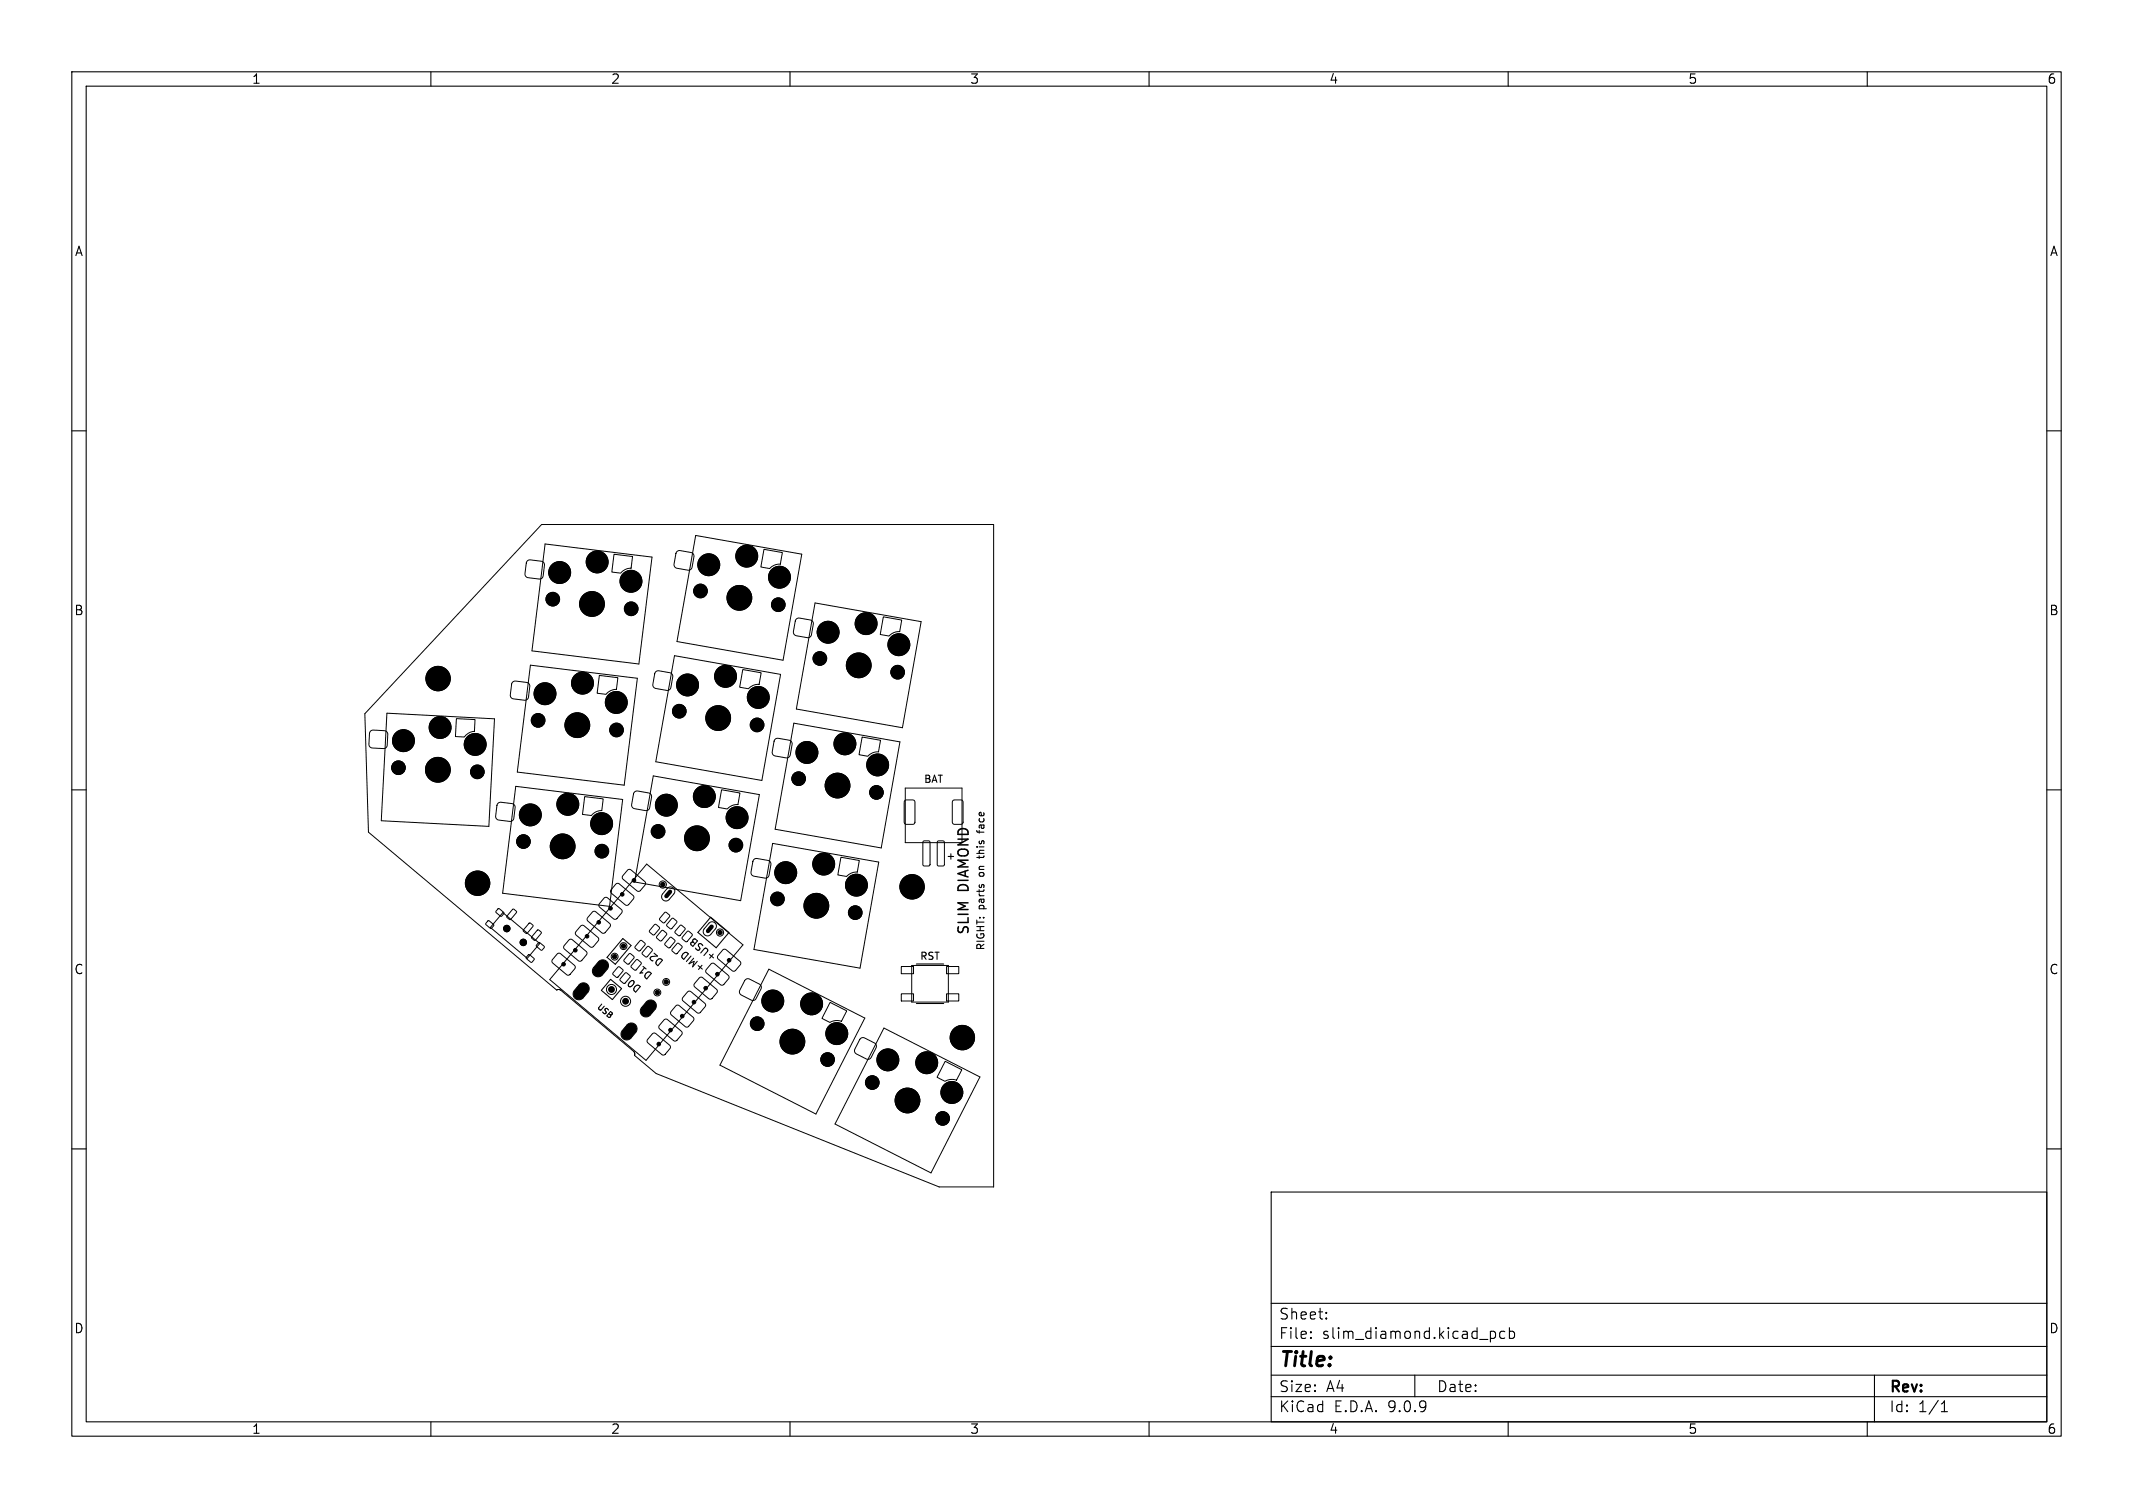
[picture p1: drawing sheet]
<svg xmlns="http://www.w3.org/2000/svg" width="297mm" height="210mm" viewBox="0 0 297 210" stroke-linecap="round" stroke-linejoin="round" font-family="sans-serif">
<defs><g id="words">
<text font-size="2.8" x="178" y="190.9">Title:</text>
<g font-size="2.1">
<text x="178" y="184">Sheet:</text>
<text x="178" y="186.7">File:</text>
<text x="184.1" y="186.7">slim_diamond.kicad_pcb</text>
<text x="178" y="196.9">KiCad</text>
<text x="178" y="194.1">Size:</text>
<text x="184.7" y="194.1">A4</text>
<text x="185.7" y="196.9">E.D.A.</text>
<text x="193.3" y="196.9">9.0.9</text>
<text x="200" y="194.1">Date:</text>
<text x="263" y="194.3">Rev:</text>
<text x="263" y="196.9">Id:</text>
<text x="267.1" y="196.9">1/1</text>
</g>
<g font-size="1.9">
<text x="135.2" y="124.2" transform="rotate(-90 135.2 124.2)">DIAMOND</text>
<text x="135.2" y="130.3" transform="rotate(-90 135.2 130.3)">SLIM</text>
</g>
<g font-size="1.8">
<text x="35" y="11.9">1</text>
<text x="85" y="11.9">2</text>
<text x="135" y="11.9">3</text>
<text x="185" y="11.9">4</text>
<text x="235" y="11.9">5</text>
<text x="285" y="11.9">6</text>
<text x="10.3" y="35.9">A</text>
<text x="285.4" y="35.9">A</text>
<text x="10.3" y="85.9">B</text>
<text x="285.3" y="85.9">B</text>
<text x="10.3" y="135.9">C</text>
<text x="285.3" y="135.9">C</text>
<text x="10.3" y="185.9">D</text>
<text x="285.3" y="185.9">D</text>
<text x="35" y="199.9">1</text>
<text x="85" y="199.9">2</text>
<text x="135" y="199.9">3</text>
<text x="185" y="199.9">4</text>
<text x="235" y="199.9">5</text>
<text x="285" y="199.9">6</text>
</g>
<g font-size="1.4">
<text x="128.6" y="109.2">BAT</text>
<text x="131.7" y="119.9">+</text>
<text x="137.3" y="119" transform="rotate(-90 137.3 119)">this</text>
<text x="137.3" y="115.3" transform="rotate(-90 137.3 115.3)">face</text>
<text x="137.3" y="121.8" transform="rotate(-90 137.3 121.8)">on</text>
<text x="137.3" y="126.7" transform="rotate(-90 137.3 126.7)">parts</text>
<text x="89.6" y="137.4" transform="rotate(-140 89.6 137.4)">D0</text>
<text x="91.2" y="135.6" transform="rotate(-140 91.2 135.6)">D1</text>
<text x="92.7" y="133.7" transform="rotate(-140 92.7 133.7)">D2</text>
<text x="98.5" y="134.7" transform="rotate(-140 98.5 134.7)">+MID</text>
<text x="100.1" y="133.1" transform="rotate(-140 100.1 133.1)">+USB</text>
<text x="128" y="133.9">RST</text>
<text x="137.3" y="132.4" transform="rotate(-90 137.3 132.4)">RIGHT:</text>
</g>
<text font-size="1.1" x="82.8" y="140.4" transform="rotate(40 82.8 140.4)">USB</text>
</g></defs>
<g fill="none" stroke="#000" stroke-width=".15">
<path d="M10 10h277v190h-277zM12 12h273v186h-273zM60 10v2M110 10v2M160 10v2M210 10v2M260 10v2M10 60h2M285 60h2M10 110h2M136 115.7l.2 .2h.8M136.3 115.7v.3"/>
<path d="M136.3 119.2v.4M285 110h2M85 136.4l1.6 1.3-1.3 1.5-1.6-1.3zM86.7 130.7l1.2 1-2.2 2.6-1.2-1zM99 127.7l2.5 2.2-1.8 2.1-2.5-2.1zM127.6 134.3h3.8M127.6 139.8h3.8M10 160h2M177 166h108v32h-108zM285 160h2M60 198v2M110 198v2"/>
<path d="M160 198v2M177 194.5h108M177 191.5h108M177 187.5h108M177 181.5h108M182.5 186.3h.1l-.1 .1M182.5 186.3v.1M182.5 185.5v.1M182.5 185.5h.1l-.1 .1M184.7 183.6v.1M184.7 183.6h-.1l.1 .1M184.7 182.8v.1"/>
<path d="M184.7 182.8h-.1l.1 .1M197 191.5v3M207.5 185.5l.5-.1 .2 .3v.4l-.1 .2-.1 .1-.5-.1M209.5 185.5l-.4-.1-.3 .3v.4l.2 .2 .1 .1 .4-.1M210 198v2M210.2 185.5l.4-.1 .3 .3v.4l-.2 .2-.1 .1-.4-.1M210.2 184.9v1.5M260 198v2M261 191.5v6.5M270.3 196.6h.9M270.3 195.5l.4-.4v1.5"/>
</g>
<g fill="none" stroke="#000" stroke-width=".14">
<path d="M73.5 78.1l.3-.1 1.6 .2 .3 .1 .1 .4-.2 1.5-.2 .3-.3 .1-1.6-.1-.3-.2-.1-.4 .2-1.5zM75.4 73h63v92.3h-7.6l-39.4-15.8-3-2.5v-.4l-.2-.2-10.1-8.5-.3-.1-.3 .1-26.2-22-.5-16.5zM75.9 75.8l14.9 1.8-1.8 14.9-14.9-1.9zM85.5 77.2l2.6 .3-.2 1.6-.9 .2-.6 .5-1.2-.1zM94.2 76.9l.2-.2h.3l1.5 .2 .3 .2 .1 .4-.2 1.5-.2 .3-.4 .1-1.5-.3-.4-.2v-.3zM96.9 74.6l14.7 2.6-2.6 14.7-14.7-2.6zM106.4 76.5l2.5 .5-.2 1.6-.9 .1-.6 .5-1.3-.2zM53.9 99.3l15 .8-.8 15-15-.8zM71.4 94.9l.4-.1 1.5 .2 .4 .2 .1 .4-.2 1.5-.2 .3-.4 .1-1.5-.2-.3-.2-.1-.3 .1-1.5zM73.9 92.6l14.8 1.9-1.8 14.8-14.9-1.8zM83.5 94.1l2.5 .3-.2 1.6-.8 .2-.6 .5-1.3-.2zM91.3 93.6l.2-.2h.2l1.6 .3 .3 .2 .1 .4-.3 1.4-.2 .4h-.4l-1.5-.2-.3-.2-.1-.4z"/>
<path d="M93.9 91.3l14.8 2.6-2.6 14.8-14.8-2.6zM103.4 93.2l2.6 .5-.3 1.6-.9 .2-.6 .4-1.2-.2zM110.8 86.3l.3-.2h.2l1.5 .2 .4 .2v.4l-.2 1.5-.2 .3-.4 .1-1.5-.3-.3-.2-.1-.3zM113.5 84l14.8 2.6-2.6 14.7-14.8-2.6zM123 85.9l2.6 .5-.3 1.6-.9 .1-.6 .5-1.2-.2zM51.6 101.8l.4-.1 1.5 .1 .4 .1 .1 .4-.1 1.5-.1 .3-.4 .2-1.6-.1-.3-.2-.1-.4v-1.5zM63.5 100.1l2.6 .1v1.6l-.9 .3-.5 .5h-1.3zM69.4 111.8l.4-.1 1.5 .2 .3 .2 .1 .4-.2 1.5-.1 .3-.4 .1-1.6-.2-.3-.2-.1-.4 .2-1.4zM71.8 109.5l14.9 1.8-1.8 14.9-14.9-1.8zM81.4 110.9l2.6 .4-.2 1.6-.9 .2-.6 .5-1.2-.2zM88.3 110.3l.2-.1h.3l1.5 .2 .3 .2 .1 .4-.2 1.5-.2 .3-.4 .1-1.5-.3-.4-.2v-.4zM91 108.1l14.7 2.6-2.6 14.7-14.7-2.6z"/>
<path d="M100.5 110l2.5 .4-.3 1.6-.8 .2-.6 .5-1.3-.3zM104.9 119.7l.3-.1h.2l1.5 .2 .4 .2v.4l-.2 1.5-.2 .3-.4 .1-1.5-.3-.3-.2-.1-.4zM107.6 117.5l14.8 2.6-2.6 14.7-14.8-2.6zM107.9 103l.2-.2h.3l1.5 .3 .3 .2 .1 .4-.3 1.4-.2 .4h-.3l-1.6-.2-.3-.2-.1-.4zM110.5 100.7l14.8 2.6-2.6 14.8-14.8-2.6zM117.1 119.4l2.6 .4-.3 1.6-.9 .2-.6 .5-1.2-.3zM120 102.6l2.6 .5-.3 1.6-.8 .2-.7 .4-1.2-.2zM126 111.5l.2-.1h.9l.3 .2v2.9l-.2 .3h-1.1l-.2-.2zM126 109.8h7.9v7.6h-7.9zM128.6 117.2l.7-.1 .2 .1v3.2l-.1 .2h-.7l-.2-.1zM130.6 117.2l.7-.1 .2 .1v3.2l-.1 .2h-.7l-.2-.1zM132.7 111.5l.2-.1h.9l.3 .2v2.9l-.2 .3h-1.1l-.2-.2z"/>
<path d="M67.9 128.3l.2-.1 .6 .6v.1l-.3 .4h-.1l-.7-.6zM69.3 126.6h.2l.7 .5-.4 .5h-.1l-.6-.6zM70 127.1l5.2 4.3-1.8 2.1-5.1-4.3zM71.4 126.6h.2l.3 .4-.8 1-.1 .1-.4-.5zM73.6 133h.2l.6 .5v.2l-.4 .3h-.1l-.6-.5zM73.7 128.6h.2l.3 .4-.8 1h-.1l-.4-.3v-.1zM74.8 129.5h.2l.4 .4-.8 1-.2 .1-.4-.5zM75 131.3h.2l.6 .5-.3 .5h-.2l-.6-.5zM77.6 132.9l.2-.2 .3 .1 1.9 1.7 .1 .3-.8 1h-.2l-.2-.1-2-1.6v-.4zM79.2 130.9l.3-.1 .2 .1 2 1.7v.3l-.8 .9-.2 .1-.2-.1-2-1.7v-.3zM80.7 137.1a.8 .8 0 0 1 1.1 0 .8 .8 0 0 1 .1 1.1l-.7 .7a.8 .8 0 0 1-1.1 .1 .8 .8 0 0 1-.1-1.1zM80.8 129l.3-.2 .2 .1 2 1.7v.3l-.7 1h-.3l-.1-.1-2-1.6-.1-.4z"/>
<path d="M82.5 127l.1-.1 .4 .1 1.9 1.7 .1 .3-.8 .9-.2 .1-.2-.1-2-1.7v-.3zM83.4 133.9a.8 .8 0 0 1 1.1 0 .8 .8 0 0 1 0 1.1l-.6 .7a.8 .8 0 0 1-1.1 .1 .8 .8 0 0 1-.1-1.1zM84.1 125.1l.2-.1h.3l2 1.7v.4l-.8 .9h-.2h-.2l-2-1.7v-.4zM85.7 123.1l.2-.1 .3 .1 2 1.7v.3l-.7 .9-.3 .1-.1-.1-2-1.7-.1-.3zM86 134.7h.3l.5 .4-.9 1-.6-.5zM87 135.5h.3l.5 .5-.9 1-.6-.5zM87.4 121.2l.1-.1h.4l1.9 1.7 .1 .4-.8 .9h-.2h-.2l-2-1.7v-.4zM87.6 132.8h.2l.5 .5-.8 1-.6-.5zM88.6 133.7h.2l.5 .4-.8 1-.6-.5zM89.1 131h.3l.4 .5-.8 1-.6-.6zM90 139.5a.8 .8 0 0 1 1.1 0 .8 .8 0 0 1 .1 1.1l-.6 .7a.8 .8 0 0 1-1.2 .1 .8 .8 0 0 1-.1-1.1zM90 120.3l13.5 11.3-13.5 16.1-13.5-11.3z"/>
<path d="M90.1 131.8h.3l.4 .5-.8 1-.6-.5zM91.1 128.8h.3l.4 .4-.8 1-.6-.5zM92.1 129.6h.3l.4 .5-.8 1-.6-.6zM92.5 127.1h.3l.5 .4-.9 1-.6-.5zM92.9 123.7a.6 .6 0 0 1 .9 0 .6 .6 0 0 1 0 .8l-.6 .8a.6 .6 0 0 1-.9 0 .6 .6 0 0 1 0-.8zM93.3 130.6h.2l.5 .4-.8 1-.6-.5zM93.5 127.9h.3l.5 .5-.9 1-.6-.5zM94.3 131.4h.2l.5 .5-.8 1-.7-.6zM94.7 128.9h.2l.5 .4-.8 1-.6-.5zM95.7 129.7h.2l.5 .5-.8 1-.6-.5zM95.7 138.1l.2-.1 .3 .1 2 1.7v.3l-.7 .9-.3 .1-.2-.1-1.9-1.7-.1-.3zM97.4 136.2l.3-.1 .1 .1 2 1.6 .1 .4-.8 .9-.2 .1-.2-.1-2-1.7v-.3z"/>
<path d="M98.7 128.5a.6 .6 0 0 1 .9 0 .6 .6 0 0 1 0 .9l-.6 .7a.6 .6 0 0 1-.9 .1 .6 .6 0 0 1 0-.9zM99 134.2l.3-.1 .2 .1 2 1.7v.3l-.8 .9-.2 .1-.2-.1-2-1.7v-.3zM100.6 132.3l.2-.1 .3 .1 2 1.6v.4l-.7 .9-.3 .1-.2-.1-1.9-1.7-.1-.3zM103.7 136.5l.3-.2h.4l1.3 .8 .3 .2v.4l-.7 1.4-.3 .2h-.4l-1.4-.7-.2-.3v-.4zM107.1 135l13.3 6.8-6.8 13.3-13.4-6.8zM115.6 139.6l2.3 1.2-.7 1.4-.9-.1-.7 .3-1.2-.6zM125.5 134.6h1.7v1h-1.7zM125.5 138.4h1.7v1h-1.7zM127 134.5h5v5.1h-5zM131.8 134.6h1.7v1h-1.7zM131.8 138.4h1.7v1h-1.7zM87.3 142.7a.8 .8 0 0 1 1.1 0 .8 .8 0 0 1 .1 1.1l-.6 .7a.8 .8 0 0 1-1.1 .1 .8 .8 0 0 1-.1-1.1z"/>
<path d="M90.8 144l.3-.1h.2l2 1.7v.4l-.7 .9h-.3h-.2l-1.9-1.7-.1-.4zM92.5 142l.1-.1 .3 .1 2 1.7 .1 .3-.8 .9-.2 .1-.2-.1-2-1.7v-.3zM94.1 140.1l.2-.1h.3l2 1.7v.4l-.8 .9h-.2h-.2l-2-1.7v-.4zM119.8 144.7l.2-.2h.4l1.4 .8 .2 .2v.4l-.7 1.4-.3 .2h-.4l-1.3-.7-.3-.3v-.4zM123.1 143.2l13.3 6.8-6.8 13.3-13.3-6.8zM131.6 147.8l2.3 1.2-.7 1.4-.9-.1-.7 .3-1.1-.6z"/>
<circle cx="77.9" cy="79.7" r="1.53"/>
<circle cx="83.1" cy="78.3" r="1.52"/>
<circle cx="98.7" cy="78.6" r="1.53"/>
<circle cx="104" cy="77.4" r="1.53"/>
<circle cx="61" cy="94.5" r="1.7"/>
<circle cx="75.9" cy="96.6" r="1.53"/>
<circle cx="77" cy="83.4" r=".95"/>
<circle cx="81.1" cy="95.1" r="1.52"/>
<circle cx="82.4" cy="84.1" r="1.73"/>
<circle cx="85.8" cy="97.8" r="1.52"/>
<circle cx="87.9" cy="80.9" r="1.53"/>
<circle cx="87.9" cy="84.8" r=".95"/>
<circle cx="94.6" cy="99" r=".95"/>
<circle cx="95.7" cy="95.4" r="1.53"/>
<circle cx="97.5" cy="82.3" r=".95"/>
<circle cx="100" cy="100" r="1.73"/>
<circle cx="101" cy="94.2" r="1.52"/>
<circle cx="103" cy="83.3" r="1.73"/>
<circle cx="105.6" cy="97.1" r="1.53"/>
<circle cx="108.4" cy="84.2" r=".95"/>
<circle cx="108.5" cy="80.4" r="1.52"/>
<circle cx="114.2" cy="91.7" r=".95"/>
<circle cx="115.3" cy="88" r="1.52"/>
<circle cx="119.6" cy="92.7" r="1.72"/>
<circle cx="120.6" cy="86.8" r="1.53"/>
<circle cx="125" cy="93.6" r=".95"/>
<circle cx="125.2" cy="89.8" r="1.53"/>
<circle cx="55.5" cy="106.9" r=".95"/>
<circle cx="56.2" cy="103.1" r="1.53"/>
<circle cx="61" cy="107.2" r="1.72"/>
<circle cx="61.3" cy="101.3" r="1.52"/>
<circle cx="66.2" cy="103.7" r="1.52"/>
<circle cx="66.5" cy="107.5" r=".95"/>
<circle cx="72.9" cy="117.2" r=".95"/>
<circle cx="73.8" cy="113.5" r="1.53"/>
<circle cx="74.9" cy="100.3" r=".95"/>
<circle cx="78.3" cy="117.9" r="1.72"/>
<circle cx="79.1" cy="112" r="1.53"/>
<circle cx="80.4" cy="101" r="1.72"/>
<circle cx="83.8" cy="114.7" r="1.53"/>
<circle cx="83.8" cy="118.5" r=".95"/>
<circle cx="85.8" cy="101.7" r=".95"/>
<circle cx="91.6" cy="115.8" r=".95"/>
<circle cx="92.8" cy="112.1" r="1.52"/>
<circle cx="97" cy="116.7" r="1.72"/>
<circle cx="98.1" cy="110.9" r="1.52"/>
<circle cx="102.5" cy="117.7" r=".95"/>
<circle cx="102.6" cy="113.9" r="1.52"/>
<circle cx="105.4" cy="101" r=".95"/>
<circle cx="111.2" cy="108.4" r=".95"/>
<circle cx="112.4" cy="104.8" r="1.53"/>
<circle cx="116.6" cy="109.4" r="1.72"/>
<circle cx="117.6" cy="103.6" r="1.53"/>
<circle cx="122" cy="110.4" r=".95"/>
<circle cx="122.2" cy="106.5" r="1.53"/>
<circle cx="66.5" cy="123" r="1.7"/>
<circle cx="70.6" cy="129.3" r=".45"/>
<circle cx="72.9" cy="131.2" r=".45"/>
<circle cx="85.1" cy="137.8" r=".7"/>
<circle cx="85.6" cy="133.2" r=".48"/>
<circle cx="86.8" cy="131.8" r=".48"/>
<circle cx="87.1" cy="139.4" r=".7"/>
<circle cx="91.5" cy="138.2" r=".48"/>
<circle cx="92.3" cy="123.2" r=".5"/>
<circle cx="92.8" cy="136.7" r=".48"/>
<circle cx="100.3" cy="129.9" r=".5"/>
<circle cx="107.6" cy="139.4" r="1.53"/>
<circle cx="108.3" cy="125.2" r=".95"/>
<circle cx="109.4" cy="121.5" r="1.52"/>
<circle cx="113" cy="139.8" r="1.53"/>
<circle cx="113.7" cy="126.1" r="1.72"/>
<circle cx="114.7" cy="120.3" r="1.53"/>
<circle cx="119.1" cy="127.1" r=".95"/>
<circle cx="119.3" cy="123.3" r="1.52"/>
<circle cx="127" cy="123.5" r="1.7"/>
<circle cx="105.4" cy="142.6" r=".95"/>
<circle cx="110.3" cy="145.1" r="1.72"/>
<circle cx="115.2" cy="147.6" r=".95"/>
<circle cx="116.5" cy="143.9" r="1.53"/>
<circle cx="121.5" cy="150.8" r=".95"/>
<circle cx="123.6" cy="147.6" r="1.52"/>
<circle cx="126.4" cy="153.3" r="1.73"/>
<circle cx="129" cy="148" r="1.52"/>
<circle cx="131.3" cy="155.8" r=".95"/>
<circle cx="132.5" cy="152.1" r="1.53"/>
<circle cx="134" cy="144.5" r="1.7"/>
</g>
<g fill="#000" stroke="#000" stroke-width=".14">
<circle cx="77.9" cy="79.7" r="1.53"/>
<circle cx="83.1" cy="78.3" r="1.52"/>
<circle cx="98.7" cy="78.6" r="1.53"/>
<circle cx="104" cy="77.4" r="1.53"/>
<circle cx="61" cy="94.5" r="1.7"/>
<circle cx="75.9" cy="96.6" r="1.53"/>
<circle cx="77" cy="83.4" r=".95"/>
<circle cx="81.1" cy="95.1" r="1.52"/>
<circle cx="82.4" cy="84.1" r="1.73"/>
<circle cx="85.8" cy="97.8" r="1.52"/>
<circle cx="87.9" cy="80.9" r="1.53"/>
<circle cx="87.9" cy="84.8" r=".95"/>
<circle cx="94.6" cy="99" r=".95"/>
<circle cx="95.7" cy="95.4" r="1.53"/>
<circle cx="97.5" cy="82.3" r=".95"/>
<circle cx="100" cy="100" r="1.73"/>
<circle cx="101" cy="94.2" r="1.52"/>
<circle cx="103" cy="83.3" r="1.73"/>
<circle cx="105.6" cy="97.1" r="1.53"/>
<circle cx="108.4" cy="84.2" r=".95"/>
<circle cx="108.5" cy="80.4" r="1.52"/>
<circle cx="114.2" cy="91.7" r=".95"/>
<circle cx="115.3" cy="88" r="1.52"/>
<circle cx="119.6" cy="92.7" r="1.72"/>
<circle cx="120.6" cy="86.8" r="1.53"/>
<circle cx="125" cy="93.6" r=".95"/>
<circle cx="125.2" cy="89.8" r="1.53"/>
<circle cx="55.5" cy="106.9" r=".95"/>
<circle cx="56.2" cy="103.1" r="1.53"/>
<circle cx="61" cy="107.2" r="1.72"/>
<circle cx="61.3" cy="101.3" r="1.52"/>
<circle cx="66.2" cy="103.7" r="1.52"/>
<circle cx="66.5" cy="107.5" r=".95"/>
<circle cx="72.9" cy="117.2" r=".95"/>
<circle cx="73.8" cy="113.5" r="1.53"/>
<circle cx="74.9" cy="100.3" r=".95"/>
<circle cx="78.3" cy="117.9" r="1.72"/>
<circle cx="79.1" cy="112" r="1.53"/>
<circle cx="80.4" cy="101" r="1.72"/>
<circle cx="83.8" cy="114.7" r="1.53"/>
<circle cx="83.8" cy="118.5" r=".95"/>
<circle cx="85.8" cy="101.7" r=".95"/>
<circle cx="91.6" cy="115.8" r=".95"/>
<circle cx="92.8" cy="112.1" r="1.52"/>
<circle cx="97" cy="116.7" r="1.72"/>
<circle cx="98.1" cy="110.9" r="1.52"/>
<circle cx="102.5" cy="117.7" r=".95"/>
<circle cx="102.6" cy="113.9" r="1.52"/>
<circle cx="105.4" cy="101" r=".95"/>
<circle cx="111.2" cy="108.4" r=".95"/>
<circle cx="112.4" cy="104.8" r="1.53"/>
<circle cx="116.6" cy="109.4" r="1.72"/>
<circle cx="117.6" cy="103.6" r="1.53"/>
<circle cx="122" cy="110.4" r=".95"/>
<circle cx="122.2" cy="106.5" r="1.53"/>
<circle cx="66.5" cy="123" r="1.7"/>
<circle cx="70.6" cy="129.3" r=".45"/>
<circle cx="72.9" cy="131.2" r=".45"/>
<circle cx="78.5" cy="134.3" r=".25"/>
<circle cx="80.1" cy="132.3" r=".25"/>
<circle cx="81.7" cy="130.4" r=".25"/>
<circle cx="83.4" cy="128.4" r=".25"/>
<circle cx="85" cy="126.5" r=".25"/>
<circle cx="85.1" cy="137.8" r=".4"/>
<circle cx="85.6" cy="133.2" r=".3"/>
<circle cx="86.6" cy="124.5" r=".25"/>
<circle cx="86.8" cy="131.8" r=".3"/>
<circle cx="87.1" cy="139.4" r=".4"/>
<circle cx="88.3" cy="122.6" r=".25"/>
<circle cx="91.5" cy="138.2" r=".3"/>
<circle cx="92.3" cy="123.2" r=".3"/>
<circle cx="92.8" cy="136.7" r=".3"/>
<circle cx="96.6" cy="139.6" r=".25"/>
<circle cx="98.3" cy="137.6" r=".25"/>
<circle cx="99.9" cy="135.7" r=".25"/>
<circle cx="100.3" cy="129.9" r=".3"/>
<circle cx="101.5" cy="133.7" r=".25"/>
<circle cx="107.6" cy="139.4" r="1.53"/>
<circle cx="108.3" cy="125.2" r=".95"/>
<circle cx="109.4" cy="121.5" r="1.52"/>
<circle cx="113" cy="139.8" r="1.53"/>
<circle cx="113.7" cy="126.1" r="1.72"/>
<circle cx="114.7" cy="120.3" r="1.53"/>
<circle cx="119.1" cy="127.1" r=".95"/>
<circle cx="119.3" cy="123.3" r="1.52"/>
<circle cx="127" cy="123.5" r="1.7"/>
<circle cx="91.7" cy="145.4" r=".25"/>
<circle cx="93.4" cy="143.5" r=".25"/>
<circle cx="95" cy="141.5" r=".25"/>
<circle cx="105.4" cy="142.6" r=".95"/>
<circle cx="110.3" cy="145.1" r="1.72"/>
<circle cx="115.2" cy="147.6" r=".95"/>
<circle cx="116.5" cy="143.9" r="1.53"/>
<circle cx="121.5" cy="150.8" r=".95"/>
<circle cx="123.6" cy="147.6" r="1.52"/>
<circle cx="126.4" cy="153.3" r="1.73"/>
<circle cx="129" cy="148" r="1.52"/>
<circle cx="131.3" cy="155.8" r=".95"/>
<circle cx="132.5" cy="152.1" r="1.53"/>
<circle cx="134" cy="144.5" r="1.7"/>
</g>
<path d="M81.2 137.7l-.6 .7M83.9 134.5l-.6 .7M87.9 143.3l-.6 .7M90.6 140.1l-.6 .7" fill="none" stroke="#000" stroke-width="1.6"/>
<path d="M93.3 124.2l-.5 .6M99.1 129l-.5 .7" fill="none" stroke="#000" stroke-width=".6"/>
<use href="#words"/>
</svg>
